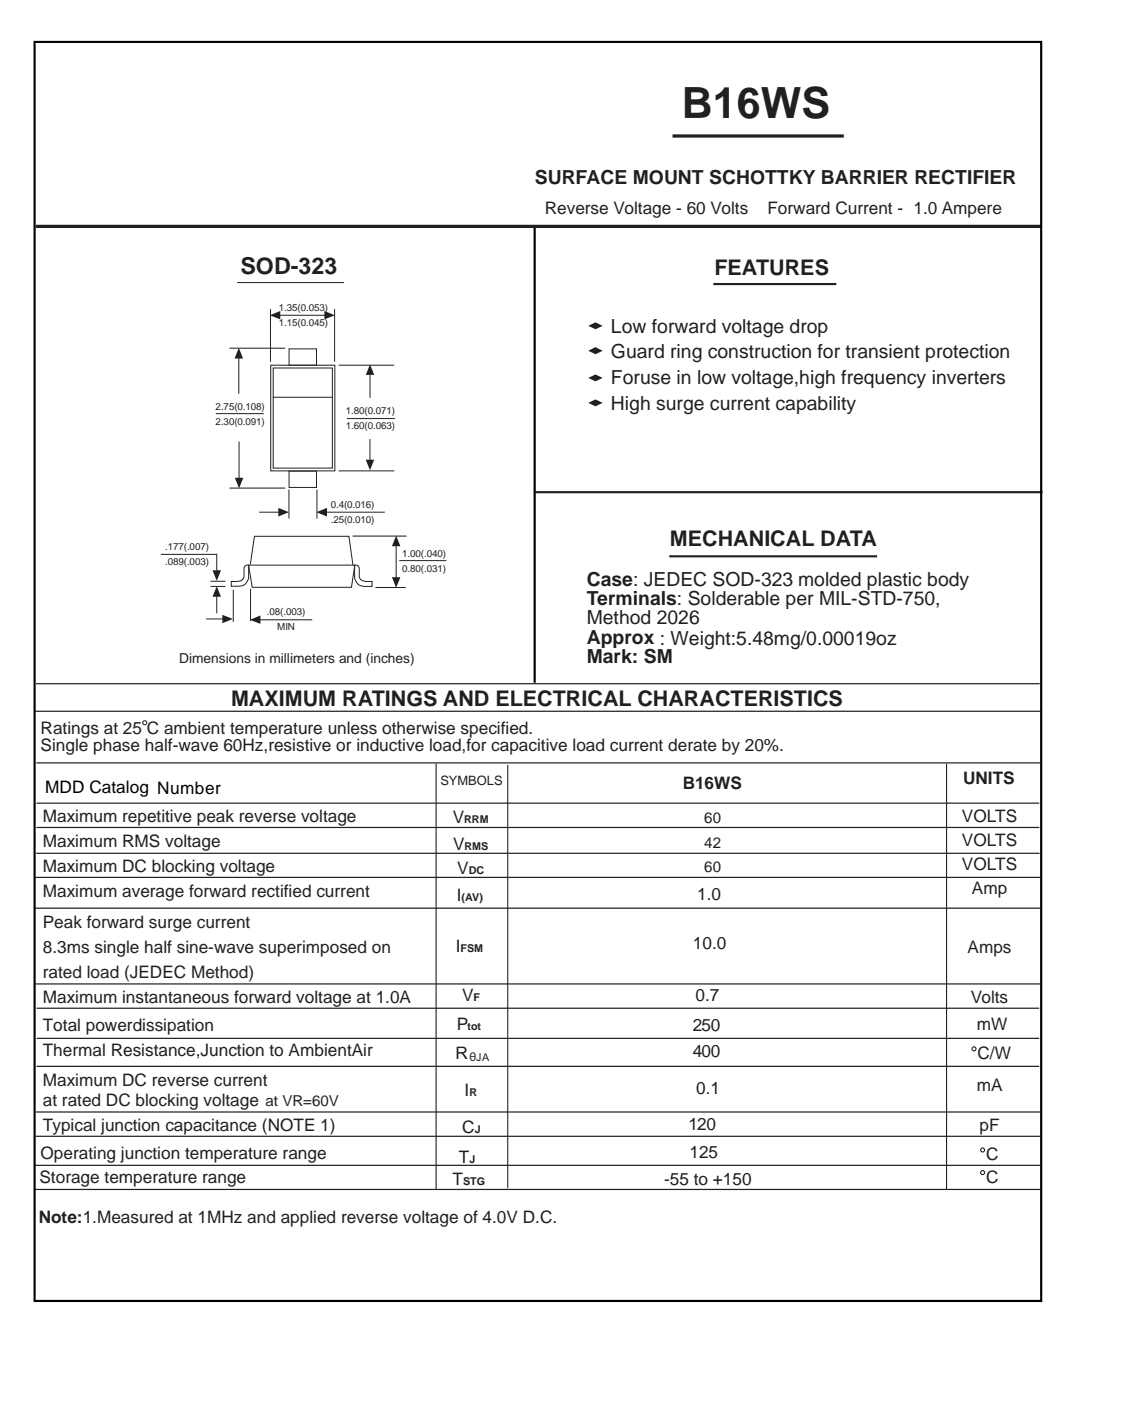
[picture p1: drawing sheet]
<svg xmlns="http://www.w3.org/2000/svg" width="184mm" height="230mm" viewBox="0 0 184 230" stroke-linecap="round" stroke-linejoin="round" font-family="sans-serif">
<defs><g id="words">
<text font-size="7.1" fill="#231f20" x="111.8" y="19.4">B16WS</text>
<text font-size="3.8" fill="#231f20" x="39.4" y="44.9">SOD-323</text>
<g font-size="3.5" fill="#231f20">
<text x="117.1" y="45.1">FEATURES</text>
<text x="109.8" y="89.6">MECHANICAL DATA</text>
<text x="37.9" y="115.7">MAXIMUM RATINGS AND ELECTRICAL CHARACTERISTICS</text>
</g>
<g font-size="3.2" fill="#231f20">
<text x="87.7" y="30.1">SURFACE MOUNT SCHOTTKY BARRIER RECTIFIER</text>
<text x="100.2" y="54.5">Low forward voltage drop</text>
<text x="100.2" y="58.8">Guard ring construction for transient protection</text>
<text x="100.2" y="63">Foruse in low voltage,high frequency inverters</text>
<text x="100.2" y="67.2">High surge current capability</text>
<text x="96.2" y="96">Case: JEDEC SOD-323 molded plastic body</text>
<text x="96.2" y="99.2">Terminals: Solderable per MIL-STD-750,</text>
<text x="96.2" y="102.3">Method 2026</text>
<text x="96.2" y="105.5">Approx : Weight:5.48mg/0.00019oz</text>
<text x="96.2" y="108.7">Mark: SM</text>
</g>
<g font-size="2.8" fill="#231f20">
<text x="89.3" y="35.1">Reverse Voltage - 60 Volts</text>
<text x="125.8" y="35.1">Forward Current - 1.0 Ampere</text>
<text x="6.7" y="120.3">Ratings at 25 C ambient temperature unless otherwise specified.</text>
<text x="6.7" y="123.2">Single phase half-wave 60Hz,resistive or inductive load,for capacitive load current derate by 20%.</text>
<text x="111.9" y="129.3">B16WS</text>
<text x="157.9" y="128.5">UNITS</text>
<text x="7" y="134.8">Maximum repetitive peak reverse voltage</text>
<text x="74.2" y="135">V</text>
<text x="157.7" y="134.8">VOLTS</text>
<text x="7" y="138.9">Maximum RMS voltage</text>
<text x="7" y="143">Maximum DC blocking voltage</text>
<text x="74.3" y="139.3">V</text>
<text x="75" y="143.2">V</text>
<text x="157.7" y="138.7">VOLTS</text>
<text x="157.7" y="142.7">VOLTS</text>
<text x="7" y="147.1">Maximum average forward rectified current</text>
<text x="74.9" y="147.6">I</text>
<text x="114.3" y="147.5">1.0</text>
<text x="159.3" y="146.5">Amp</text>
<text x="7" y="152.1">Peak forward surge current</text>
<text x="113.6" y="155.6">10.0</text>
<text x="7" y="156.2">8.3ms single half sine-wave superimposed on</text>
<text x="7" y="160.3">rated load (JEDEC Method)</text>
<text x="74.7" y="156">I</text>
<text x="158.6" y="156.2">Amps</text>
<text x="7" y="164.3">Maximum instantaneous forward voltage at 1.0A</text>
<text x="75.8" y="164.1">V</text>
<text x="114.1" y="164.1">0.7</text>
<text x="159.2" y="164.4">Volts</text>
<text x="7" y="173.2">Thermal Resistance,Junction to AmbientAir</text>
<text x="7" y="168.9">Total powerdissipation</text>
<text x="74.7" y="173.6">R</text>
<text x="74.9" y="168.8">P</text>
<text x="113.6" y="173.2">400</text>
<text x="113.6" y="169">250</text>
<text x="160.2" y="168.9">mW</text>
<text x="160.3" y="173.6">C/W</text>
<text x="7" y="178">Maximum DC reverse current</text>
<text x="76.2" y="179.6">I</text>
<text x="114.1" y="179.3">0.1</text>
<text x="160.2" y="178.8">mA</text>
<text x="7" y="185.4">Typical junction capacitance (NOTE 1)</text>
<text x="7" y="181.3">at rated DC blocking voltage</text>
<text x="75.8" y="185.7">C</text>
<text x="112.9" y="185.2">120</text>
<text x="160.6" y="185.5">pF</text>
<text x="6.7" y="190">Operating junction temperature range</text>
<text x="75.2" y="190.7">T</text>
<text x="113" y="189.9">125</text>
<text x="161.7" y="190.2">C</text>
<text x="6.5" y="193.9">Storage temperature range</text>
<text x="74.2" y="194.2">T</text>
<text x="108.9" y="194.2">-55 to +150</text>
<text x="161.7" y="193.9">C</text>
<text x="6.3" y="200.5">Note:1.Measured at 1MHz and applied reverse voltage of 4.0V D.C.</text>
</g>
<text font-size="2.8" x="7.4" y="130">MDD Catalog Number</text>
<g font-size="2.5" fill="#231f20">
<text x="115.5" y="135">60</text>
<text x="115.5" y="138.9">42</text>
<text x="115.5" y="142.9">60</text>
<text x="43.5" y="181.4">at VR=60V</text>
</g>
<text font-size="2.3" fill="#231f20" x="29.4" y="108.7">Dimensions in millimeters and (inches)</text>
<text font-size="2.1" fill="#231f20" x="72.2" y="128.7">SYMBOLS</text>
<g font-size="1.8" fill="#231f20">
<text x="76.1" y="135">RRM</text>
<text x="76.2" y="139.3">RMS</text>
<text x="76.8" y="143.2">DC</text>
<text x="75.7" y="147.6">(AV)</text>
<text x="75.5" y="156">FSM</text>
<text x="77.6" y="164.1">F</text>
<text x="76.6" y="168.8">tot</text>
<text x="77" y="174">θJA</text>
<text x="77" y="179.6">R</text>
<text x="77.8" y="185.7">J</text>
<text x="77" y="190.7">J</text>
<text x="75.9" y="194.2">STG</text>
</g>
<g font-size="1.6" fill="#231f20">
<text x="45.7" y="51">1.35(0.053)</text>
<text x="45.7" y="53.5">1.15(0.045)</text>
<text x="35.4" y="67.2">2.75(0.108)</text>
<text x="35.4" y="69.6">2.30(0.091)</text>
<text x="56.7" y="67.8">1.80(0.071)</text>
<text x="56.7" y="70.3">1.60(0.063)</text>
<text x="54.2" y="83.3">0.4(0.016)</text>
<text x="54.2" y="85.8">.25(0.010)</text>
<text x="27.1" y="90.1">.177(.007)</text>
<text x="27.1" y="92.6">.089(.003)</text>
<text x="65.9" y="91.2">1.00(.040)</text>
<text x="65.9" y="93.7">0.80(.031)</text>
<text x="43.8" y="100.9">.08(.003)</text>
<text x="45.5" y="103.3">MIN</text>
</g>
</g></defs>
<path d="M117 46.6h20.1M87.7 80.7h83.2M109.7 91.2h34.1" fill="none" stroke="#231f20" stroke-width=".35"/>
<path d="M5.9 37.1h164.8M110.3 22.3h28" fill="none" stroke="#231f20" stroke-width=".53"/>
<g fill="none" stroke="#231f20" stroke-width=".2">
<path d="M5.8 116.6h165M5.9 112.1h164.6M5.9 139.9h164.5M6 125.1h164.6M6 135.6h164.4M6 131.7h164.4M5.8 148.9h164.8M5.8 143.8h164.8M5.8 161.3h164.8M6 165.3h164.4M5.7 195h165M5.7 191h165"/>
<path d="M5.8 186.3h164.8M5.9 182.3h164.7"/>
</g>
<circle cx="23.7" cy="118.5" r=".33" fill="none" stroke="#231f20" stroke-width=".17"/>
<g fill="none" stroke="#231f20" stroke-width=".18">
<path d="M71.5 125.2v69.8M83.2 125.4v69.4M155.2 125.2v69.7"/>
<circle cx="161.1" cy="192.2" r=".33"/>
<circle cx="161.1" cy="188.5" r=".33"/>
</g>
<path d="M5.7 6.9h165v206.4h-165zM87.7 37.3v74.6" fill="none" stroke="#000" stroke-width=".35"/>
<g fill="none" stroke="#231f20" stroke-width=".16">
<path d="M37.6 57.1h9.2M38.9 46.3h17.5M44.3 50.7v8.6M44.4 59.9h10.5v17.3h-10.5zM45.8 51.7h7.5M47.4 57.2h4.5v2.7h-4.5zM54.9 50.7v8.6M55.5 59.9h9.1M44.7 65.1h9.8M44.8 60.3h9.7v16.4h-9.7zM47.4 77.2h4.5v2.7h-4.5zM55.5 77.2h9.1"/>
<path d="M37.6 80h9.2M40.1 92.9l.3-.3h.4v2.2a1.57 1.57 0 0 1-1.6 1.3h-1.3v-.8a2.2 2.2 0 0 0 2-.4l.1-.3v-1.4zM40.8 92.6h17.4l-.6 3.7h-16.2zM41 92.5l.7-4.6h15.5l.7 4.7M58.1 92.6h.4a.77 .77 0 0 1 .4 1.1v.4a1.01 1.01 0 0 0 1.1 1.2h1v.8h-1.3a1.55 1.55 0 0 1-1.6-1.3z"/>
</g>
<g fill="#231f20">
<path d="M44.2 51.7l1.8-.7v1.4z"/>
<path d="M53.2 51l1.7 .7-1.7 .7z"/>
</g>
<path d="M42.5 84h3.3M47.4 80.3v4.7M52 80.3v4.7" fill="none" stroke="#231f20" stroke-width=".16"/>
<path d="M45.6 83.3l1.8 .7-1.8 .7z" fill="#231f20"/>
<path d="M53.5 84h9.6" fill="none" stroke="#231f20" stroke-width=".16"/>
<path d="M51.9 84l1.7-.7v1.4z" fill="#231f20"/>
<path d="M34.5 96.1h2.5M35.5 90.8v2.8" fill="none" stroke="#231f20" stroke-width=".16"/>
<path d="M34.8 93.5h1.4l-.7 1.7z" fill="#231f20"/>
<path d="M35.5 97.7v2.8" fill="none" stroke="#231f20" stroke-width=".16"/>
<path d="M35.5 96.1l.7 1.7h-1.4z" fill="#231f20"/>
<path d="M39.2 72.4v6M34.5 95.3h2.5M38.2 96.7v5.3M41.1 96.5v5.3" fill="none" stroke="#231f20" stroke-width=".16"/>
<path d="M38.5 78.3h1.4l-.7 1.7z" fill="#231f20"/>
<path d="M39.2 58.7v5.9" fill="none" stroke="#231f20" stroke-width=".16"/>
<path d="M39.2 57l.6 1.8h-1.3z" fill="#231f20"/>
<path d="M60.7 61.3v3.9" fill="none" stroke="#231f20" stroke-width=".16"/>
<path d="M60.7 59.7l.7 1.8h-1.4z" fill="#231f20"/>
<path d="M60.7 72v3.5" fill="none" stroke="#231f20" stroke-width=".16"/>
<path d="M60 75.4h1.4l-.7 1.7z" fill="#231f20"/>
<path d="M33.8 101.5h2.8" fill="none" stroke="#231f20" stroke-width=".16"/>
<path d="M36.5 100.8l1.7 .7-1.7 .7z" fill="#231f20"/>
<path d="M42.6 101.6h8.6" fill="none" stroke="#231f20" stroke-width=".16"/>
<path d="M41 101.6l1.7-.7v1.4z" fill="#231f20"/>
<path d="M57.8 87.9h8.9M61.6 96.3h4.9M65 89.5v5.3" fill="none" stroke="#231f20" stroke-width=".16"/>
<g fill="#231f20">
<path d="M65 87.8l.6 1.7h-1.3z"/>
<path d="M64.3 94.6h1.3l-.6 1.7z"/>
</g>
<path d="M35.4 67.8h7.8M56.9 68.6h7.8M26.4 90.9h9.1M65.5 91.9h7.7" fill="none" stroke="#231f20" stroke-width=".16"/>
<g fill="#231f20">
<path d="M96.5 53.4l1.1-.6 1.2 .6-1.2 .6z" fill-rule="evenodd"/>
<path d="M96.5 57.5l1.1-.6 1.2 .6-1.2 .6z" fill-rule="evenodd"/>
<path d="M96.5 61.9l1.1-.5 1.2 .5-1.2 .6z" fill-rule="evenodd"/>
<path d="M96.5 66l1.1-.5 1.2 .5-1.2 .6z" fill-rule="evenodd"/>
</g>
<path d="M6 170.2h164.4M6 174.8h164.4" fill="none" stroke="#231f20" stroke-width=".2"/>
<circle cx="159.7" cy="171.9" r=".33" fill="none" stroke="#231f20" stroke-width=".18"/>
<use href="#words"/>
</svg>
